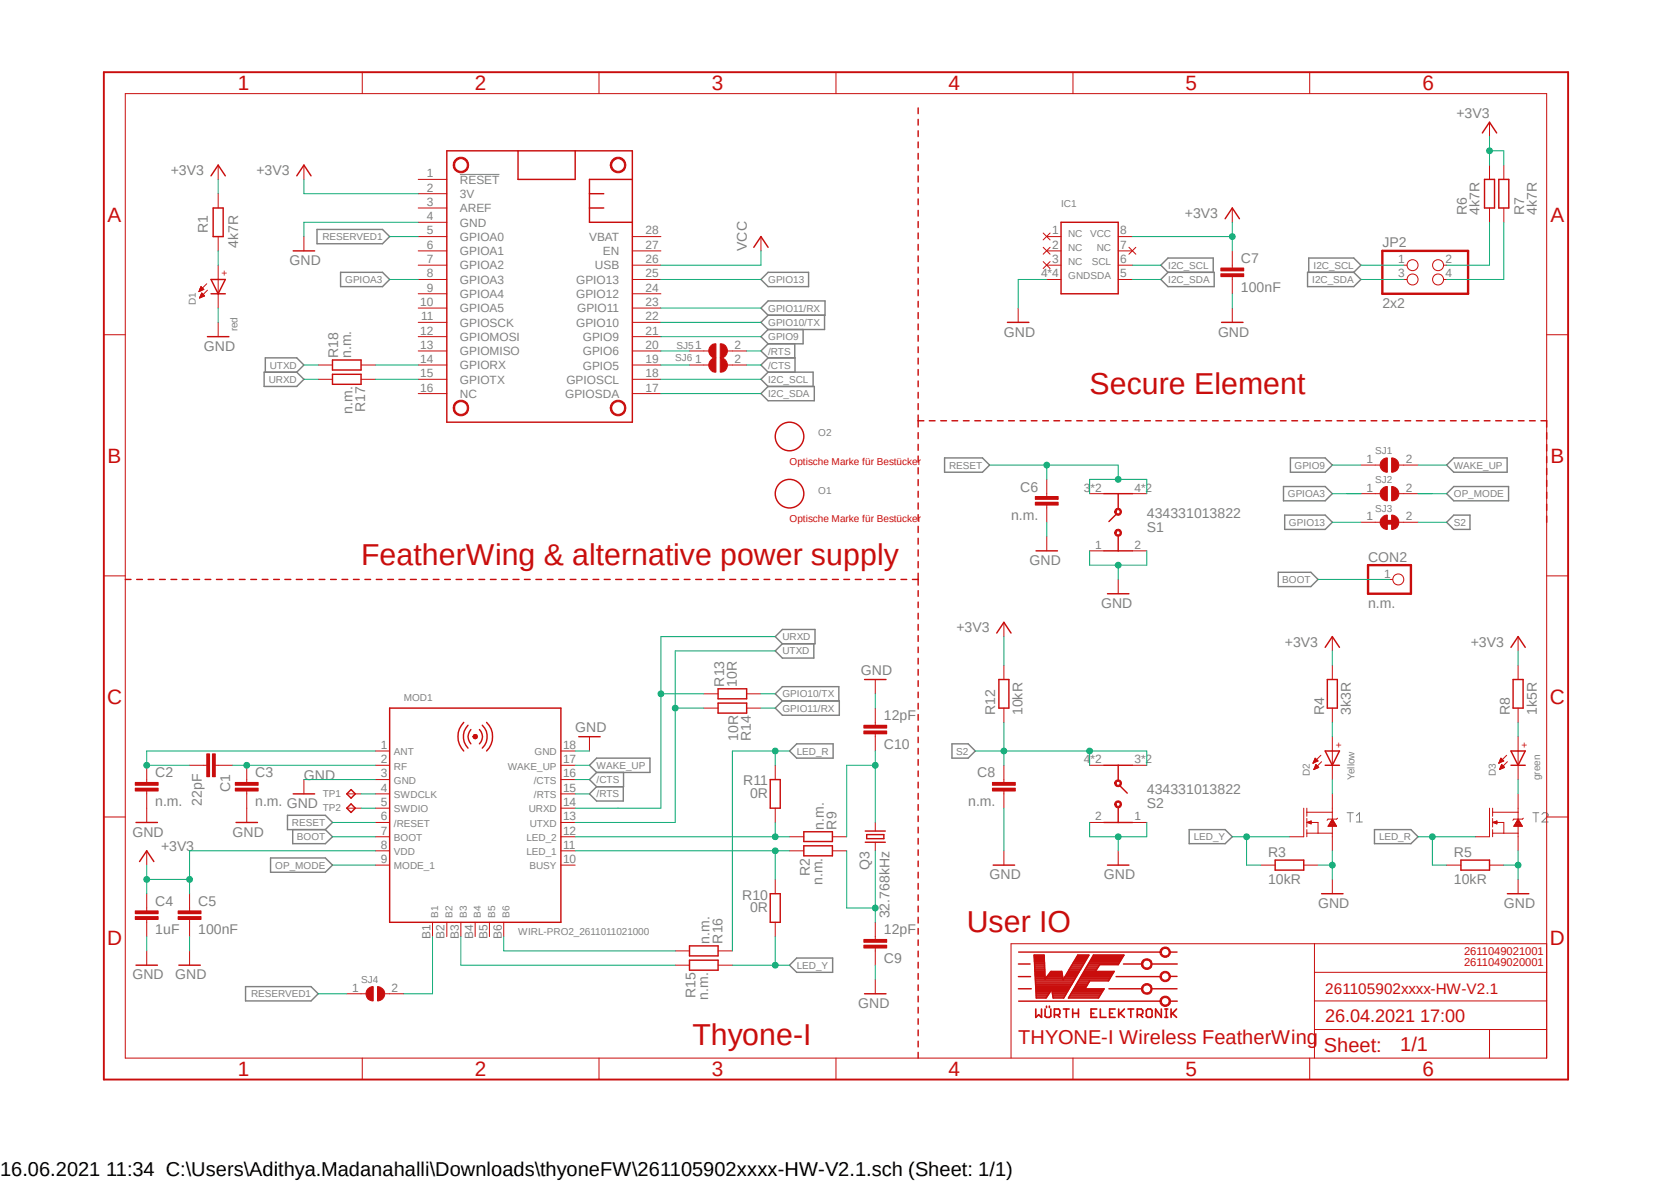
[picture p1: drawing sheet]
<svg xmlns="http://www.w3.org/2000/svg" width="297mm" height="210mm" viewBox="0 0 297 210" stroke-linecap="round" stroke-linejoin="round" font-family="sans-serif">
<defs><g id="words">
<g font-size="5.4" fill="#c90d0c">
<text x="193.7" y="69.9">Secure Element</text>
<text x="64.2" y="100.4">FeatherWing &amp; alternative power supply</text>
<text x="171.8" y="165.7">User IO</text>
<text x="123.1" y="185.7">Thyone-I</text>
</g>
<g font-size="3.7" fill="#c90d0c">
<text x="42.3" y="16">1</text>
<text x="84.4" y="16">2</text>
<text x="126.5" y="16">3</text>
<text x="168.6" y="16">4</text>
<text x="210.7" y="16">5</text>
<text x="252.9" y="16">6</text>
<text x="19.1" y="39.4">A</text>
<text x="275.6" y="39.4">A</text>
<text x="19.1" y="82.2">B</text>
<text x="275.6" y="82.2">B</text>
<text x="19" y="125.1">C</text>
<text x="275.5" y="125.1">C</text>
<text x="19" y="167.9">D</text>
<text x="275.5" y="167.9">D</text>
<text x="42.3" y="191.2">1</text>
<text x="84.4" y="191.2">2</text>
<text x="126.5" y="191.2">3</text>
<text x="168.6" y="191.2">4</text>
<text x="210.7" y="191.2">5</text>
<text x="252.9" y="191.2">6</text>
</g>
<g font-size="3.6" fill="#c90d0c">
<text x="181" y="185.5">THYONE-I Wireless FeatherWing</text>
<text x="235.3" y="186.9">Sheet:</text>
<text x="248.9" y="186.7">1/1</text>
</g>
<text font-size="3.6" x="0" y="208.9">16.06.2021 11:34 C:\Users\Adithya.Madanahalli\Downloads\thyoneFW\261105902xxxx-HW-V2.1.sch (Sheet: 1/1)</text>
<text font-size="3.2" fill="#c90d0c" x="235.5" y="181.7">26.04.2021 17:00</text>
<text font-size="2.7" fill="#c90d0c" x="235.5" y="176.6">261105902xxxx-HW-V2.1</text>
<g font-size="2.5" fill="#808080">
<text x="258.9" y="21">+3V3</text>
<text x="30.4" y="31.1">+3V3</text>
<text x="45.6" y="31.1">+3V3</text>
<text x="37" y="41.4" transform="rotate(-90 37 41.4)">R1</text>
<text x="210.6" y="38.7">+3V3</text>
<text x="260.7" y="38.2" transform="rotate(-90 260.7 38.2)">R6</text>
<text x="263" y="38.2" transform="rotate(-90 263 38.2)">4k7R</text>
<text x="270.9" y="38.2" transform="rotate(-90 270.9 38.2)">R7</text>
<text x="273.1" y="38.2" transform="rotate(-90 273.1 38.2)">4k7R</text>
<text x="42.3" y="44.1" transform="rotate(-90 42.3 44.1)">4k7R</text>
<text x="51.5" y="47.1">GND</text>
<text x="132.7" y="44.6" transform="rotate(-90 132.7 44.6)">VCC</text>
<text x="220.6" y="46.7">C7</text>
<text x="245.7" y="43.9">JP2</text>
<text x="220.6" y="51.8">100nF</text>
<text x="178.4" y="59.8">GND</text>
<text x="216.5" y="59.8">GND</text>
<text x="245.7" y="54.7">2x2</text>
<text x="36.2" y="62.4">GND</text>
<text x="60.1" y="63.6" transform="rotate(-90 60.1 63.6)">R18</text>
<text x="62.4" y="63.6" transform="rotate(-90 62.4 63.6)">n.m.</text>
<text x="62.7" y="73.5" transform="rotate(-90 62.7 73.5)">n.m.</text>
<text x="64.9" y="73.3" transform="rotate(-90 64.9 73.3)">R17</text>
<text x="181.3" y="87.3">C6</text>
<text x="179.7" y="92.4">n.m.</text>
<text x="203.8" y="92">434331013822</text>
<text x="203.8" y="94.6">S1</text>
<text x="183" y="100.4">GND</text>
<text x="243.2" y="99.8">CON2</text>
<text x="170" y="112.4">+3V3</text>
<text x="195.7" y="108">GND</text>
<text x="243.2" y="108">n.m.</text>
<text x="153" y="120">GND</text>
<text x="228.4" y="114.9">+3V3</text>
<text x="261.4" y="114.9">+3V3</text>
<text x="128.7" y="122" transform="rotate(-90 128.7 122)">R13</text>
<text x="130.9" y="122" transform="rotate(-90 130.9 122)">10R</text>
<text x="102.2" y="130.1">GND</text>
<text x="131.2" y="131.7" transform="rotate(-90 131.2 131.7)">10R</text>
<text x="133.5" y="131.7" transform="rotate(-90 133.5 131.7)">R14</text>
<text x="157.1" y="128">12pF</text>
<text x="176.9" y="127.1" transform="rotate(-90 176.9 127.1)">R12</text>
<text x="181.7" y="127.1" transform="rotate(-90 181.7 127.1)">10kR</text>
<text x="235.3" y="127.1" transform="rotate(-90 235.3 127.1)">R4</text>
<text x="240.1" y="127.1" transform="rotate(-90 240.1 127.1)">3k3R</text>
<text x="268.4" y="127.1" transform="rotate(-90 268.4 127.1)">R8</text>
<text x="273.1" y="127.1" transform="rotate(-90 273.1 127.1)">1k5R</text>
<text x="157.1" y="133.1">C10</text>
<text x="27.6" y="143.2">n.m.</text>
<text x="27.6" y="138.1">C2</text>
<text x="35.9" y="143.2" transform="rotate(-90 35.9 143.2)">22pF</text>
<text x="40.9" y="140.7" transform="rotate(-90 40.9 140.7)">C1</text>
<text x="45.4" y="143.2">n.m. GND</text>
<text x="45.4" y="138.1">C3</text>
<text x="54" y="138.5">GND</text>
<text x="132.1" y="139.5">R11</text>
<text x="133.3" y="141.8">0R</text>
<text x="172.1" y="143.2">n.m.</text>
<text x="173.7" y="138.1">C8</text>
<text x="203.8" y="141.1">434331013822</text>
<text x="203.8" y="143.6">S2</text>
<text x="23.5" y="148.7">GND</text>
<text x="41.3" y="148.7">GND</text>
<text x="146.4" y="147.4" transform="rotate(-90 146.4 147.4)">n.m.</text>
<text x="148.7" y="147.4" transform="rotate(-90 148.7 147.4)">R9</text>
<text x="28.6" y="151.2">+3V3</text>
<text x="143.9" y="155.7" transform="rotate(-90 143.9 155.7)">R2</text>
<text x="154.6" y="154.6" transform="rotate(-90 154.6 154.6)">Q3</text>
<text x="225.4" y="152.2">R3</text>
<text x="258.4" y="152.2">R5</text>
<text x="27.6" y="161">C4</text>
<text x="35.2" y="161">C5</text>
<text x="131.9" y="159.9">R10</text>
<text x="146.2" y="157.3" transform="rotate(-90 146.2 157.3)">n.m.</text>
<text x="175.9" y="156.3">GND</text>
<text x="196.2" y="156.3">GND</text>
<text x="225.4" y="157">10kR</text>
<text x="234.3" y="161.3">GND</text>
<text x="258.4" y="157">10kR</text>
<text x="267.3" y="161.3">GND</text>
<text x="27.6" y="166">1uF</text>
<text x="35.2" y="166">100nF</text>
<text x="126.1" y="167.7" transform="rotate(-90 126.1 167.7)">n.m.</text>
<text x="128.4" y="167.7" transform="rotate(-90 128.4 167.7)">R16</text>
<text x="133.3" y="162.1">0R</text>
<text x="157.1" y="166">12pF</text>
<text x="158.1" y="163.2" transform="rotate(-90 158.1 163.2)">32.768kHz</text>
<text x="157.1" y="171.1">C9</text>
<text x="23.5" y="174">GND</text>
<text x="31.2" y="174">GND</text>
<text x="123.6" y="177.4" transform="rotate(-90 123.6 177.4)">R15</text>
<text x="125.9" y="177.6" transform="rotate(-90 125.9 177.6)">n.m.</text>
<text x="152.5" y="179.1">GND</text>
</g>
<g font-size="2.1" fill="#808080">
<text x="75.9" y="31.5">1</text>
<text x="75.9" y="34">2</text>
<text x="81.7" y="32.6">RESET</text>
<text x="81.7" y="35.2">3V</text>
<text x="75.9" y="36.6">3</text>
<text x="75.9" y="39.1">4</text>
<text x="75.9" y="41.7">5</text>
<text x="81.7" y="37.7">AREF</text>
<text x="81.7" y="40.3">GND</text>
<text x="114.7" y="41.7">28</text>
<text x="187" y="41.7">1</text>
<text x="199.1" y="41.7">8</text>
<text x="75.9" y="44.2">6</text>
<text x="75.9" y="46.7">7</text>
<text x="81.7" y="42.8">GPIOA0</text>
<text x="81.7" y="45.3">GPIOA1</text>
<text x="81.7" y="47.9">GPIOA2</text>
<text x="104.7" y="42.8">VBAT</text>
<text x="105.7" y="47.9">USB</text>
<text x="107.1" y="45.3">EN</text>
<text x="114.7" y="44.2">27</text>
<text x="114.7" y="46.7">26</text>
<text x="187" y="44.2">2</text>
<text x="187" y="46.7">3</text>
<text x="199.1" y="46.7">6</text>
<text x="199.1" y="44.2">7</text>
<text x="248.5" y="46.7">1</text>
<text x="256.9" y="46.7">2</text>
<text x="75.9" y="49.3">8</text>
<text x="75.9" y="51.8">9</text>
<text x="81.7" y="50.4">GPIOA3</text>
<text x="81.7" y="53">GPIOA4</text>
<text x="102.4" y="53">GPIO12</text>
<text x="102.4" y="50.4">GPIO13</text>
<text x="114.7" y="51.8">24</text>
<text x="114.7" y="49.3">25</text>
<text x="185" y="49.3">4*4</text>
<text x="199.1" y="49.3">5</text>
<text x="248.5" y="49.3">3</text>
<text x="256.9" y="49.3">4</text>
<text x="74.7" y="54.4">10</text>
<text x="74.7" y="59.4">12</text>
<text x="74.8" y="56.9">11</text>
<text x="81.7" y="55.5">GPIOA5</text>
<text x="81.7" y="58">GPIOSCK</text>
<text x="102.4" y="58">GPIO10</text>
<text x="102.6" y="55.5">GPIO11</text>
<text x="114.7" y="59.4">21</text>
<text x="114.7" y="56.9">22</text>
<text x="114.7" y="54.4">23</text>
<text x="74.7" y="62">13</text>
<text x="74.7" y="64.5">14</text>
<text x="81.7" y="60.6">GPIOMOSI</text>
<text x="81.7" y="63.1">GPIOMISO</text>
<text x="81.7" y="65.6">GPIORX</text>
<text x="103.6" y="65.7">GPIO5</text>
<text x="103.6" y="60.6">GPIO9</text>
<text x="103.6" y="63.1">GPIO6</text>
<text x="114.7" y="64.5">19</text>
<text x="114.7" y="62">20</text>
<text x="123.6" y="62">1</text>
<text x="123.6" y="64.5">1</text>
<text x="130.6" y="62">2</text>
<text x="130.6" y="64.5">2</text>
<text x="74.7" y="67.1">15</text>
<text x="74.7" y="69.6">16</text>
<text x="81.7" y="68.2">GPIOTX</text>
<text x="81.7" y="70.7">NC</text>
<text x="100.5" y="70.7">GPIOSDA</text>
<text x="100.7" y="68.2">GPIOSCL</text>
<text x="114.7" y="69.6">17</text>
<text x="114.7" y="67.1">18</text>
<text x="242.9" y="82.3">1</text>
<text x="249.9" y="82.3">2</text>
<text x="192.7" y="87.4">3*2</text>
<text x="201.6" y="87.4">4*2</text>
<text x="242.9" y="87.4">1</text>
<text x="249.9" y="87.4">2</text>
<text x="242.9" y="92.5">1</text>
<text x="249.9" y="92.5">2</text>
<text x="194.6" y="97.5">1</text>
<text x="201.6" y="97.5">2</text>
<text x="246" y="102.6">1</text>
<text x="67.7" y="135.6">2</text>
<text x="67.7" y="133.1">1</text>
<text x="100.1" y="135.6">17</text>
<text x="100.1" y="133.1">18</text>
<text x="192.7" y="135.6">4*2</text>
<text x="201.6" y="135.6">3*2</text>
<text x="67.7" y="138.1">3</text>
<text x="67.7" y="140.7">4</text>
<text x="67.7" y="143.2">5</text>
<text x="100.1" y="143.2">14</text>
<text x="100.1" y="140.7">15</text>
<text x="100.1" y="138.1">16</text>
<text x="67.7" y="145.8">6</text>
<text x="67.7" y="148.3">7</text>
<text x="100.1" y="148.3">12</text>
<text x="100.1" y="145.8">13</text>
<text x="194.6" y="145.8">2</text>
<text x="201.6" y="145.8">1</text>
<text x="67.7" y="150.8">8</text>
<text x="67.7" y="153.4">9</text>
<text x="100.1" y="150.8">11</text>
<text x="100.1" y="153.4">10</text>
<text x="76.5" y="166.8" transform="rotate(-90 76.5 166.8)">B1</text>
<text x="79" y="166.8" transform="rotate(-90 79 166.8)">B2</text>
<text x="81.6" y="166.8" transform="rotate(-90 81.6 166.8)">B3</text>
<text x="84.1" y="166.8" transform="rotate(-90 84.1 166.8)">B4</text>
<text x="86.7" y="166.8" transform="rotate(-90 86.7 166.8)">B5</text>
<text x="89.2" y="166.8" transform="rotate(-90 89.2 166.8)">B6</text>
<text x="62.6" y="176.2">1</text>
<text x="69.6" y="176.2">2</text>
</g>
<g font-size="2" fill="#c90d0c">
<text x="260.2" y="169.6">2611049021001</text>
<text x="260.2" y="171.7">2611049020001</text>
</g>
<g font-size="1.8" fill="#808080">
<text x="188.6" y="36.7">IC1</text>
<text x="57.3" y="42.7">RESERVED1</text>
<text x="189.9" y="42">NC</text>
<text x="189.9" y="44.6">NC</text>
<text x="189.9" y="47.1">NC</text>
<text x="193.8" y="42">VCC</text>
<text x="194.1" y="47.1">SCL</text>
<text x="194.9" y="44.6">NC</text>
<text x="207.6" y="47.8">I2C_SCL</text>
<text x="233.5" y="47.8">I2C_SCL</text>
<text x="61.3" y="50.3">GPIOA3</text>
<text x="136.5" y="50.3">GPIO13</text>
<text x="189.9" y="49.7">GNDSDA</text>
<text x="207.6" y="50.3">I2C_SDA</text>
<text x="233.3" y="50.3">I2C_SDA</text>
<text x="34.8" y="54.2" transform="rotate(-90 34.8 54.2)">D1</text>
<text x="42.2" y="58.9" transform="rotate(-90 42.2 58.9)">red</text>
<text x="136.5" y="57.9">GPIO10/TX</text>
<text x="136.5" y="55.4">GPIO11/RX</text>
<text x="48" y="65.5">UTXD</text>
<text x="120" y="64.2">SJ6</text>
<text x="120.3" y="61.9">SJ5</text>
<text x="136.5" y="60.5">GPIO9</text>
<text x="136.5" y="65.5">/CTS</text>
<text x="136.5" y="63">/RTS</text>
<text x="47.8" y="68">URXD</text>
<text x="136.5" y="70.6">I2C_SDA</text>
<text x="136.5" y="68">I2C_SCL</text>
<text x="145.4" y="77.6">O2</text>
<text x="168.7" y="83.3">RESET</text>
<text x="230.1" y="83.3">GPIO9</text>
<text x="244.4" y="80.7">SJ1</text>
<text x="258.4" y="83.3">WAKE_UP</text>
<text x="145.4" y="87.7">O1</text>
<text x="228.9" y="88.3">GPIOA3</text>
<text x="244.4" y="85.8">SJ2</text>
<text x="258.4" y="88.3">OP_MODE</text>
<text x="229.1" y="93.4">GPIO13</text>
<text x="244.4" y="90.9">SJ3</text>
<text x="258.4" y="93.4">S2</text>
<text x="227.9" y="103.6">BOOT</text>
<text x="139.1" y="113.7">URXD</text>
<text x="139.1" y="116.3">UTXD</text>
<text x="71.8" y="124.5">MOD1</text>
<text x="139.1" y="123.9">GPIO10/TX</text>
<text x="139.1" y="126.4">GPIO11/RX</text>
<text x="70" y="134.2">ANT</text>
<text x="70" y="136.7">RF</text>
<text x="90.3" y="136.7">WAKE_UP</text>
<text x="95" y="134.2">GND</text>
<text x="106" y="136.6">WAKE_UP</text>
<text x="141.6" y="134.1">LED_R</text>
<text x="169.9" y="134.1">S2</text>
<text x="232.8" y="138" transform="rotate(-90 232.8 138)">D2</text>
<text x="265.9" y="138" transform="rotate(-90 265.9 138)">D3</text>
<text x="57.4" y="141.6">TP1</text>
<text x="70" y="139.3">GND</text>
<text x="70" y="141.8">SWDCLK</text>
<text x="94.9" y="139.3">/CTS</text>
<text x="94.9" y="141.8">/RTS</text>
<text x="106" y="139.1">/CTS</text>
<text x="106" y="141.7">/RTS</text>
<text x="240.8" y="138.6" transform="rotate(-90 240.8 138.6)">Yellow</text>
<text x="273.8" y="138.6" transform="rotate(-90 273.8 138.6)">green</text>
<text x="51.9" y="146.8">RESET</text>
<text x="52.7" y="149.3">BOOT</text>
<text x="57.4" y="144.1">TP2</text>
<text x="70" y="144.4">SWDIO</text>
<text x="70" y="146.9">/RESET</text>
<text x="70" y="149.4">BOOT</text>
<text x="93.6" y="149.4">LED_2</text>
<text x="94" y="144.4">URXD</text>
<text x="94.1" y="146.9">UTXD</text>
<text x="212.2" y="149.3">LED_Y</text>
<text x="245.1" y="149.3">LED_R</text>
<text x="48.9" y="154.3">OP_MODE</text>
<text x="70" y="151.9">VDD</text>
<text x="70" y="154.5">MODE_1</text>
<text x="93.6" y="152">LED_1</text>
<text x="94.1" y="154.5">BUSY</text>
<text x="77.9" y="163.1" transform="rotate(-90 77.9 163.1)">B1</text>
<text x="80.4" y="163.1" transform="rotate(-90 80.4 163.1)">B2</text>
<text x="83" y="163.1" transform="rotate(-90 83 163.1)">B3</text>
<text x="85.5" y="163.1" transform="rotate(-90 85.5 163.1)">B4</text>
<text x="88" y="163.1" transform="rotate(-90 88 163.1)">B5</text>
<text x="90.6" y="163.1" transform="rotate(-90 90.6 163.1)">B6</text>
<text x="92.1" y="166.2">WIRL-PRO2_2611011021000</text>
<text x="141.6" y="172.1">LED_Y</text>
<text x="44.6" y="177.2">RESERVED1</text>
<text x="64.2" y="174.7">SJ4</text>
</g>
<g font-size="1.8" fill="#c90d0c">
<text x="40.5" y="49.1" transform="rotate(-90 40.5 49.1)">+</text>
<text x="140.3" y="82.6">Optische Marke für Bestücker</text>
<text x="140.3" y="92.8">Optische Marke für Bestücker</text>
<text x="238.6" y="132.9" transform="rotate(-90 238.6 132.9)">+</text>
<text x="271.6" y="132.9" transform="rotate(-90 271.6 132.9)">+</text>
</g>
</g></defs>
<path d="M17.9 12.5l261.2 179.9M279.1 12.5l-261.2 179.9" fill="none" stroke="#fff" stroke-width=".18"/>
<path d="M81.7 31h7.1M239.4 144.4h1.1M240 144.4v1.6M241.1 144.9l.5-.5v1.6M241.1 146h1M272.5 144.4h1M273 144.4v1.6M274.1 144.7l.3-.3h.5l.3 .3v.2l-1.1 1.1h1.1" fill="none" stroke="#808080" stroke-width=".18"/>
<g fill="none" stroke="#808080" stroke-width=".25">
<path d="M56.3 40.8h11.7l1.3 1.2-1.3 1.3h-11.7zM60.5 48.4h7.5l1.3 1.3-1.3 1.2h-7.5zM135.3 49.7l1.2-1.3h7.2v2.5h-7.2zM136.5 58.5l-1.2 1.3 1.2 1.3M136.5 56l-1.2 1.3 1.2 1.2M136.5 53.5h10.1v2.5h-10.1l-1.2-1.3zM142.7 58.5v2.6h-6.2M146.6 56v2.5h-10.1M206.3 49.7l1.3-1.3h8.2v2.5h-8.2zM207.6 48.4l-1.3-1.3 1.3-1.3h8v2.6M232.4 48.4h8.2l1.3 1.3-1.3 1.2h-8.2zM232.6 48.4v-2.6h8l1.3 1.3-1.3 1.3"/>
<path d="M46.9 66.1h5.8l1.3 1.3-1.3 1.3h-5.8zM47.2 66.1v-2.5h5.5l1.3 1.3-1.3 1.2M136.5 68.7h8.2v2.5h-8.2l-1.2-1.3zM136.5 66.1l-1.2 1.3 1.2 1.3M136.5 66.1h8v2.6M136.5 63.6h4.8v2.5M136.5 63.6l-1.2 1.3 1.2 1.2M136.5 61.1l-1.2 1.3 1.2 1.2M141.3 61.1v2.5M167.9 81.4h6.7l1.3 1.2-1.3 1.3h-6.7zM228.1 86.4h7.4l1.3 1.3-1.3 1.3h-7.4zM228.3 91.5h7.2l1.3 1.3-1.3 1.3h-7.2z"/>
<path d="M229.4 81.4h6.1l1.3 1.2-1.3 1.3h-6.1zM257.1 87.7l1.3-1.3h9.7v2.6h-9.7zM258.4 81.4h9.5v2.5h-9.5l-1.3-1.3zM258.4 91.5h2.9v2.6h-2.9l-1.3-1.3zM137.8 113.1l1.3-1.3h5.8v2.6h-5.8zM139.1 114.4l-1.3 1.3 1.3 1.2h5.6v-2.5M227.2 101.7h5.8l1.3 1.3-1.3 1.2h-5.8zM104.8 136l1.2-1.3h9.5v2.5h-9.5zM106 137.2l-1.2 1.3 1.2 1.3M106 139.8l-1.2 1.3 1.2 1.2h4.8v-2.5M110.8 137.2v2.6h-4.8M139.1 124.5l-1.3-1.2 1.3-1.3h10v2.5"/>
<path d="M139.1 124.5h10.1v2.6h-10.1l-1.3-1.3zM141.6 132.2h6.5v2.5h-6.5l-1.3-1.3zM169.2 132.2h2.9l1.3 1.2-1.3 1.3h-2.9zM48.1 152.4h9.7l1.3 1.3-1.3 1.3h-9.7zM51.1 144.9h6.7l1.3 1.2-1.3 1.3h-6.7zM52 147.4v2.5h5.8l1.3-1.2-1.3-1.3M211.4 147.4h6.4l1.2 1.3-1.2 1.2h-6.4zM244.3 147.4h6.5l1.3 1.3-1.3 1.2h-6.5zM43.6 175.3h11.7l1.3 1.3-1.3 1.2h-11.7zM141.6 170.2h6.4v2.6h-6.4l-1.3-1.3z"/>
</g>
<g fill="none" stroke="#c90d0c" stroke-width=".25">
<path d="M163.2 19.2v1M163.2 21.2v1M163.2 23.2v1.1M163.2 25.2v1M163.2 27.3v1M163.2 29.3v1M163.2 31.3v1M163.2 33.3v1M163.2 35.3v1.1M163.2 37.4v1M163.2 39.4v1M163.2 41.4v1"/>
<path d="M163.2 43.4v1M163.2 45.5v1M163.2 47.5v1M163.2 49.5v1M163.2 51.5v1M163.2 53.6v1M163.2 55.5v1.1M163.2 57.6v1M163.2 59.6v1M163.2 61.6v1.1M163.2 63.6v1.1M163.2 65.7v1"/>
<path d="M163.2 67.7v1M163.2 69.7v1M163.2 71.7v1.1M163.2 73.7v2.2M163.2 76.9v1M163.2 79v1M163.2 74.8h1M165.2 74.8h1M167.2 74.8h1M169.2 74.8h1M171.2 74.8h1.1M173.3 74.8h1"/>
<path d="M175.3 74.8h1M177.3 74.8h1M179.3 74.8h1M181.3 74.8h1M183.3 74.8h1M185.3 74.8h1.1M187.3 74.8h1M189.4 74.8h1M191.4 74.8h1M193.4 74.8h1M195.4 74.8h1M197.4 74.8h1"/>
<path d="M199.4 74.8h1M201.4 74.8h1M203.5 74.8h1M205.4 74.8h1.1M207.5 74.8h1M209.5 74.8h1M211.5 74.8h1M213.5 74.8h1M215.5 74.8h1M217.6 74.8h1M219.5 74.8h1.1M221.6 74.8h1"/>
<path d="M223.6 74.8h1M225.6 74.8h1M227.6 74.8h1M229.6 74.8h1M231.6 74.8h1M233.6 74.8h1.1M235.7 74.8h1M237.7 74.8h1M239.7 74.8h1M241.7 74.8h1M243.7 74.8h1M245.7 74.8h1"/>
<path d="M247.7 74.8h1.1M249.7 74.8h1M251.8 74.8h1M253.8 74.8h1M255.8 74.8h1M257.8 74.8h1M259.8 74.8h1M261.8 74.8h1M263.8 74.8h1M265.9 74.8h1M267.8 74.8h1.1M269.9 74.8h1"/>
<path d="M271.9 74.8h1M273.9 74.8h1v1.1M274.9 76.9v1.1M274.9 79v1.1M163.2 81v1.1M163.2 83.1v1.1M163.2 85.2v1.1M163.2 87.3v1M163.2 89.4v1.1M163.2 91.4v1.1M163.2 93.5v1.1M163.2 95.6v1.1"/>
<path d="M163.2 97.7v1.1M163.2 99.8v1.1M274.9 81.1v1.1M274.9 83.2v1.1M274.9 85.3v1.1M274.9 87.5v1.1M274.9 89.6v1.1M274.9 91.7v1.1M22.3 103h1M24.3 103h1M26.3 103h1M28.4 103h1"/>
<path d="M30.4 103h1M32.4 103h1M34.4 103h1.1M36.4 103h1.1M38.5 103h1M40.5 103h1M42.5 103h1.1M44.6 103h1M46.6 103h1M48.6 103h1.1M50.6 103h1.1M52.7 103h1"/>
<path d="M54.7 103h1.1M56.7 103h1M58.8 103h1M60.8 103h1M62.8 103h1M64.9 103h1M66.9 103h1M68.9 103h1M70.9 103h1.1M72.9 103h1.1M75 103h1M77 103h1"/>
<path d="M79 103h1.1M81.1 103h1M83.1 103h1M85.1 103h1M87.2 103h1M89.2 103h1M91.2 103h1M93.2 103h1M95.2 103h1.1M97.3 103h1M99.3 103h1M101.3 103h1.1"/>
<path d="M103.4 103h1M105.4 103h1M107.4 103h1.1M109.4 103h1.1M111.5 103h1M113.5 103h1M115.5 103h1M117.6 103h1M119.6 103h1M121.6 103h1M123.7 103h1M125.6 103h1.1"/>
<path d="M127.7 103h1M129.7 103h1.1M131.7 103h1.1M133.8 103h1M135.8 103h1M137.8 103h1.1M139.9 103h1M141.9 103h1M143.9 103h1M145.9 103h1.1M148 103h1M150 103h1"/>
<path d="M152 103h1M154.1 103h1M156.1 103h1M158.1 103h1M160.1 103h1.1M162.2 103h1M163.2 101.9v2.1M163.2 104.9v1.1M163.2 107v.9M163.2 109v1M163.2 111v1M163.2 112.9v1.1"/>
<path d="M163.2 115v1M163.2 117v1M163.2 119v1M163.2 120.9v1.1M163.2 123v1M163.2 125v1M163.2 127v1M163.2 129v1M163.2 131v1M163.2 133v1M163.2 135v1M163.2 137v1"/>
<path d="M163.2 139v1M163.2 141v1M163.2 143v1M163.2 145v1M163.2 147v1M163.2 149v1M163.2 151v1M163.2 153v1M163.2 155v1M163.2 157v1M163.2 159v1M163.2 161v1"/>
<path d="M163.2 163v1M163.2 165v1M163.2 167v1M163.2 169v1M163.2 171v1M163.2 173v1M163.2 175v1M163.2 177v1M163.2 179v1M181 171.3h2.1M181 173.5h2.2M181 175.7h2.3"/>
<path d="M181.1 169.2h25.2M181.1 177.9h25.2M197.1 175.7h5.9M198.4 173.5h7.9M199.7 171.3h3.3M204.7 171.3h4.6M204.7 175.7h4.5M207.9 169.2h1.3M207.9 173.5h1.3M207.9 177.9h1.4M163.2 181v1M163.2 183v1"/>
<path d="M163.2 185v1M163.2 187v1"/>
</g>
<g fill="none" stroke="#c90d0c" stroke-width=".18">
<path d="M22.3 16.6h252.6v171.4h-252.6zM64.4 12.8v3.8M106.5 12.8v3.8M148.6 12.8v3.8M190.7 12.8v3.8M232.8 12.8v3.8M18.5 59.5h3.8M274.9 59.5h3.8M18.5 102.3h3.8M274.9 102.3h3.8M18.5 145.2h3.8M274.9 145.2h3.8"/>
<path d="M233.6 167.7v20.3M233.6 177.8h41.3M233.6 172.8h41.3M274.9 167.7h-95.2v20.3M64.4 188v3.8M106.5 188v3.8M148.6 188v3.8M190.7 188v3.8M232.8 188v3.8M233.6 182.9h41.3M264.8 182.9v5.1"/>
</g>
<path d="M18.5 12.8h260.2v179h-260.2z" fill="none" stroke="#c90d0c" stroke-width=".34"/>
<path d="M206.5 177.2a.95 .95 0 0 1 1.5 .3 .95 .95 0 0 1-.7 1.4 .95 .95 0 0 1-1.1-1h.2a.68 .68 0 0 1 .9-.7 .68 .68 0 0 1 .3 1.1 .68 .68 0 0 1-1.1-.1l-.1-.3h-.2v-.4z" fill-rule="evenodd" fill="#c90d0c"/>
<path d="M206.5 177.2a.95 .95 0 0 1 1.5 .3 .95 .95 0 0 1-.7 1.4 .95 .95 0 0 1-1.1-1h.2a.68 .68 0 0 1 .9-.7 .68 .68 0 0 1 .3 1.1 .68 .68 0 0 1-1.1-.1l-.1-.3h-.2v-.4z" fill="none" stroke="#c90d0c" stroke-width=".18"/>
<path d="M203.2 175a.96 .96 0 0 1 1.5 .3 .96 .96 0 0 1-.7 1.4 .96 .96 0 0 1-1.1-1h.2a.73 .73 0 0 1 1-.7 .73 .73 0 0 1 .3 1.1 .73 .73 0 0 1-1.2-.1l-.1-.3h-.2z" fill-rule="evenodd" fill="#c90d0c"/>
<path d="M203.2 175a.96 .96 0 0 1 1.5 .3 .96 .96 0 0 1-.7 1.4 .96 .96 0 0 1-1.1-1h.2a.73 .73 0 0 1 1-.7 .73 .73 0 0 1 .3 1.1 .73 .73 0 0 1-1.2-.1l-.1-.3h-.2z" fill="none" stroke="#c90d0c" stroke-width=".18"/>
<path d="M206.5 172.8a.93 .93 0 0 1 1.4 .3 .93 .93 0 0 1-.6 1.3 .93 .93 0 0 1-1.1-.9h.2a.68 .68 0 0 1 .9-.7 .68 .68 0 0 1 .3 1.1 .68 .68 0 0 1-1.1-.1l-.1-.3h-.2v-.4z" fill-rule="evenodd" fill="#c90d0c"/>
<path d="M206.5 172.8a.93 .93 0 0 1 1.4 .3 .93 .93 0 0 1-.6 1.3 .93 .93 0 0 1-1.1-.9h.2a.68 .68 0 0 1 .9-.7 .68 .68 0 0 1 .3 1.1 .68 .68 0 0 1-1.1-.1l-.1-.3h-.2v-.4z" fill="none" stroke="#c90d0c" stroke-width=".18"/>
<path d="M203.2 170.6a.96 .96 0 0 1 1.5 .3 .96 .96 0 0 1-.7 1.3 .96 .96 0 0 1-1.1-.9h.2a.72 .72 0 0 1 1-.8 .72 .72 0 0 1 .3 1.2 .72 .72 0 0 1-1.2-.1l-.1-.3h-.2z" fill-rule="evenodd" fill="#c90d0c"/>
<path d="M203.2 170.6a.96 .96 0 0 1 1.5 .3 .96 .96 0 0 1-.7 1.3 .96 .96 0 0 1-1.1-.9h.2a.72 .72 0 0 1 1-.8 .72 .72 0 0 1 .3 1.2 .72 .72 0 0 1-1.2-.1l-.1-.3h-.2z" fill="none" stroke="#c90d0c" stroke-width=".18"/>
<path d="M206.5 168.4a.93 .93 0 0 1 1.4 .4 .93 .93 0 0 1-.6 1.3 .93 .93 0 0 1-1.1-.9h.2a.68 .68 0 0 1 .9-.7 .68 .68 0 0 1 .3 1.1 .68 .68 0 0 1-1.1-.1l-.1-.3h-.2v-.4z" fill-rule="evenodd" fill="#c90d0c"/>
<g fill="none" stroke="#c90d0c" stroke-width=".18">
<path d="M74.3 31.9h5.1M74.3 34.4h5.1M74.3 37h5.1M74.3 39.5h5.1M74.3 42h5.1M74.3 44.6h5.1M74.3 47.1h5.1M74.3 49.7h5.1M74.3 52.2h5.1M74.3 54.7h5.1M74.3 57.3h5.1M74.3 59.8h5.1"/>
<path d="M74.3 62.4h5.1M74.3 64.9h5.1M74.3 67.4h5.1M74.3 69.9h5.1M112.4 67.4h5.1M112.4 69.9h5.1M206.5 168.4a.93 .93 0 0 1 1.4 .4 .93 .93 0 0 1-.6 1.3 .93 .93 0 0 1-1.1-.9h.2a.68 .68 0 0 1 .9-.7 .68 .68 0 0 1 .3 1.1 .68 .68 0 0 1-1.1-.1l-.1-.3h-.2v-.4z"/>
</g>
<g fill="none" stroke="#c90d0c" stroke-width=".25">
<path d="M112.4 26.8h-33v48.2h33v-35.5M183.8 169.7h1.8l.2 4.2 1-1.3h1.9l.3 1.5 2.6-4.4h1.9l-4.4 7.6h-1.9l-.3-1.5-1 1.5h-1.7zM183.8 170.1h1.8M183.8 169.9h1.8M183.9 170.9h1.7M183.9 170.7h1.7M183.9 170.5h1.7M183.9 170.3h1.7M183.9 171.6h1.8M183.9 171.4h1.8M183.9 171.2h1.8M183.9 171.1h1.8"/>
<path d="M183.9 172.6h1.8M183.9 172.4h1.8M183.9 172.2h1.8M183.9 172h1.8M183.9 171.8h1.8M184 173.4h1.8M184 173.1h1.7M184 173h1.7M184 172.8h1.7M184 174.1h7M184 173.9h4.9M184 173.7h1.8"/>
<path d="M184 173.5h1.8M184.1 174.9h6.4M184.1 174.7h6.5M184.1 174.5h6.7M184.1 174.3h6.7M184.1 175.6h6M184.1 175.4h6.1M184.1 175.3h6.2M184.1 175h6.3M184.1 176.4h2.5M184.1 176.2h2.6M184.1 176h2.7"/>
<path d="M184.1 175.8h5.8M184.2 177.2h1.9M184.2 177h2M184.2 176.8h2.1M184.2 176.6h2.2M185.9 173.7h3M186.1 173.5h2.8M186.2 173.4h2.6M186.4 173.1h2.4M186.5 173h2.3M186.6 172.8h2.2M187 176h2.9"/>
<path d="M187 176.4h2.6M187 176.2h2.7M187.1 176.6h2.4M187.1 177h2.2M187.1 176.8h2.3M187.2 177.2h2M189.1 173.9h2M189.1 173.7h2.1M189.3 173.5h2M189.4 173.4h2M189.5 173.1h2M189.6 173h2"/>
<path d="M189.7 172.8h2.1M189.9 172.6h2M189.9 172.4h2.1M190 177.2h5.3M190.1 172.2h2M190.1 177h5.4M190.2 172h2M190.2 176.8h5.4M190.3 176.6h5.4M190.3 171.8h2M190.4 171.6h2M190.5 176.4h5.3"/>
<path d="M190.5 171.4h2M190.6 176.2h5.3M190.7 176h5.3M190.7 171.2h2M190.8 171.1h2M190.8 175.8h5.4M190.9 170.9h2M190.9 175.6h2M191 175.4h2M191 170.7h2M191.1 175.3h2M191.1 170.5h2"/>
<path d="M191.2 175h2.1M191.2 170.3h2M191.3 174.9h2M191.3 170.1h2M191.5 174.7h2M191.5 169.9h2M191.6 174.5h2M191.8 174.1h5.3M191.9 173.9h5.4M192 173.7h5.4M192.2 173.5h5.3M192.2 173.4h5.4"/>
<path d="M192.4 173.1h5.3M192.5 173h5.3M192.6 172.8h5.4M192.7 172.6h5.3l-1 1.7h-5.3M192.8 172.4h2M192.9 172.2h2M193 172h2.1M193.1 171.8h2.1M193.3 171.6h2M193.4 171.4h2.1M193.5 171.2h5.3M193.6 171.1h5.4"/>
<path d="M193.7 170.9h5.4M193.8 170.7h5.4M193.9 170.5h5.4M194 170.3h5.4M194.1 170.1h5.4M194.3 169.9h5.3M194.7 172.6l.8-1.2h3.3l1-1.7h-5.4l-4.5 7.6h5.3l1.1-1.6h-3.4l.8-1.4"/>
</g>
<g fill="none" stroke="#c90d0c" stroke-width=".3">
<path d="M184.1 179.3v1.5l.5-.5 .5 .5v-1.5M185.8 179.3v1.3l.2 .2h.5l.3-.2v-1.3M186 178.8v.2M186.5 178.8v.2M189 179.3h1M189.5 179.3v1.5M190.7 179.3v1.5M191.7 179.3v1.5M194.9 179.3h-1v1.5h1M195.6 179.3v1.5h1M198.2 179.3h-1v1.5h1M198.8 179.3v1.5"/>
<path d="M199.9 179.3l-1.1 1M200.5 179.3h1M201 179.3v1.5M204 179.3h.5l.3 .2v1.1l-.3 .2h-.5l-.2-.2v-1.1zM206.4 179.3v1.5l-1-1.5v1.5M207.1 179.3h.5M207.3 179.3v1.5M208.2 179.3v1.5M209.1 179.3l-.9 1M187.4 180.3h.8l.2-.3v-.5l-.2-.2h-.8v1.5M187.9 180.3l.5 .5M190.7 180h1"/>
<path d="M193.9 180h.5M197.2 180h.5M199.1 180l.8 .8M202.1 180.3h.8l.2-.3v-.5l-.2-.2h-.8v1.5M202.6 180.3l.5 .5M207.1 180.8h.5M208.4 180l.7 .8"/>
</g>
<path d="M108.8 71.6a1.4 1.4 0 0 1 2.2 .1 1.4 1.4 0 0 1-.8 2.1 1.4 1.4 0 0 1-1.7-1.3h.2a1.15 1.15 0 0 1 1.6-1.1 1.15 1.15 0 0 1 .4 1.9 1.15 1.15 0 0 1-1.9-.4l-.1-.4h-.2z" fill-rule="evenodd" fill="#c90d0c"/>
<path d="M108.8 71.6a1.4 1.4 0 0 1 2.2 .1 1.4 1.4 0 0 1-.8 2.1 1.4 1.4 0 0 1-1.7-1.3h.2a1.15 1.15 0 0 1 1.6-1.1 1.15 1.15 0 0 1 .4 1.9 1.15 1.15 0 0 1-1.9-.4l-.1-.4h-.2z" fill="none" stroke="#c90d0c" stroke-width=".18"/>
<path d="M80.9 71.6a1.39 1.39 0 0 1 2.2 0 1.39 1.39 0 0 1-.7 2.2 1.39 1.39 0 0 1-1.8-1.3h.2a1.14 1.14 0 0 1 1.5-1.1 1.14 1.14 0 0 1 .6 1.8 1.14 1.14 0 0 1-1.8 0l-.2-.3-.1-.4h-.2v-.5z" fill-rule="evenodd" fill="#c90d0c"/>
<path d="M112.4 59.8h5.1M112.4 57.3h5.1M112.4 54.7h5.1M112.4 52.2h5.1M112.4 49.7h5.1M112.4 44.6h5.1M112.4 47.1h5.1M112.4 42h5.1M80.9 71.6a1.39 1.39 0 0 1 2.2 0 1.39 1.39 0 0 1-.7 2.2 1.39 1.39 0 0 1-1.8-1.3h.2a1.14 1.14 0 0 1 1.5-1.1 1.14 1.14 0 0 1 .6 1.8 1.14 1.14 0 0 1-1.8 0l-.2-.3-.1-.4h-.2v-.5zM112.4 64.9h5.1M112.4 62.4h5.1" fill="none" stroke="#c90d0c" stroke-width=".18"/>
<path d="M92.1 26.8v5.1h10.1v-5.1M104.8 34.4h2.5M104.8 37h2.5M112.4 26.8v12.7h-7.6v-7.6h7.6" fill="none" stroke="#c90d0c" stroke-width=".25"/>
<path d="M80.9 28.4a1.38 1.38 0 0 1 2.2 .1 1.38 1.38 0 0 1-.7 2.1 1.38 1.38 0 0 1-1.8-1.3h.2a1.13 1.13 0 0 1 1.5-1 1.13 1.13 0 0 1 .6 1.7 1.13 1.13 0 0 1-1.8 .1l-.3-.8h-.2v-.4z" fill-rule="evenodd" fill="#c90d0c"/>
<path d="M80.9 28.4a1.38 1.38 0 0 1 2.2 .1 1.38 1.38 0 0 1-.7 2.1 1.38 1.38 0 0 1-1.8-1.3h.2a1.13 1.13 0 0 1 1.5-1 1.13 1.13 0 0 1 .6 1.7 1.13 1.13 0 0 1-1.8 .1l-.3-.8h-.2v-.4z" fill="none" stroke="#c90d0c" stroke-width=".18"/>
<path d="M108.8 28.4a1.39 1.39 0 0 1 2.2 .2 1.39 1.39 0 0 1-.8 2.1 1.39 1.39 0 0 1-1.7-1.4h.2a1.15 1.15 0 0 1 1.6-1.1 1.15 1.15 0 0 1 .4 1.9 1.15 1.15 0 0 1-1.9-.4l-.1-.4h-.2z" fill-rule="evenodd" fill="#c90d0c"/>
<g fill="none" stroke="#c90d0c" stroke-width=".18">
<path d="M38.8 29.3v2.6M38.8 34.4v2.6M54 29.3v2.6M108.8 28.4a1.39 1.39 0 0 1 2.2 .2 1.39 1.39 0 0 1-.8 2.1 1.39 1.39 0 0 1-1.7-1.4h.2a1.15 1.15 0 0 1 1.6-1.1 1.15 1.15 0 0 1 .4 1.9 1.15 1.15 0 0 1-1.9-.4l-.1-.4h-.2zM35.4 51.7h.2M35.4 51.6h.3M35.5 51.5h.4M35.5 51.4h.7M35.5 52.9h.1M35.5 52.8h.4M35.6 51.3h.5M35.6 52.7h.5"/>
<path d="M35.6 51.2h.4M35.6 52.6h.7M35.6 51.1h.3M35.6 52.5h.7M35.7 51h.1M35.7 52.4h.5M35.7 50.9l.5 .5-.9 .4zM35.7 52.3h.5M35.8 52.2h.2M35.8 52.2h.1M35.9 52.1l.5 .5-.9 .4zM36.7 50.4l-1.4 1.4"/>
<path d="M36.9 51.6l-1.4 1.4M38.8 42v2.6M38.8 47.1v7.6M38.8 57.3v2.5M54 42v2.6M185.4 41.4l1.2 1.2M185.4 43.9l1.2 1.3M185.4 46.5l1.2 1.2M186.1 42h2.5M186.1 44.6h2.5M186.1 47.1h2.5M186.1 49.7h2.5"/>
<path d="M186.6 41.4l-1.2 1.2M186.6 43.9l-1.2 1.3M186.6 46.5l-1.2 1.2M198.8 42h2.5M198.8 44.6h2.5M198.8 47.1h2.5M198.8 49.7h2.5M200.7 43.9l1.2 1.3M201.9 43.9l-1.2 1.3M33.7 161.3v.5M33.7 163.4v.5"/>
</g>
<path d="M37.5 31.2l1.3-1.9 1.2 1.9M37.9 37h1.8v5h-1.8zM52.7 31.2l1.3-1.9 1.3 1.9M188.6 39.5h10.2v12.7h-10.2zM36.9 59.8h3.8M37.5 49.7h2.5l-1.2 2.5zM37.5 52.2h2.5M52.1 44.6h3.8" fill="none" stroke="#c90d0c" stroke-width=".25"/>
<path d="M31.7 162.9h4v.5h-4z" fill-rule="evenodd" fill="#c90d0c"/>
<path d="M31.7 162.9h4v.5h-4z" fill="none" stroke="#c90d0c" stroke-width=".18"/>
<path d="M31.7 161.8h4v.5h-4z" fill-rule="evenodd" fill="#c90d0c"/>
<path d="M33.7 158.8v2.5M26.1 161.3v.5M26.1 163.4v.5M31.7 161.8h4v.5h-4zM33.7 163.9v2.5" fill="none" stroke="#c90d0c" stroke-width=".18"/>
<path d="M24 162.9h4.1v.5h-4.1z" fill-rule="evenodd" fill="#c90d0c"/>
<path d="M24 162.9h4.1v.5h-4.1z" fill="none" stroke="#c90d0c" stroke-width=".18"/>
<path d="M24 161.8h4.1v.5h-4.1z" fill-rule="evenodd" fill="#c90d0c"/>
<path d="M36.2 136h.5M38.3 136h.5M26.1 151.2v2.5M26.1 158.8v2.5M24 161.8h4.1v.5h-4.1zM26.1 163.9v2.5M26.1 169v2.5M33.7 169v2.5" fill="none" stroke="#c90d0c" stroke-width=".18"/>
<path d="M24.8 153.1l1.3-1.9 1.2 1.9M24.2 171.5h3.8M31.8 171.5h3.8" fill="none" stroke="#c90d0c" stroke-width=".25"/>
<path d="M36.7 133.9h.6v4.1h-.6z" fill-rule="evenodd" fill="#c90d0c"/>
<path d="M36.7 133.9h.6v4.1h-.6z" fill="none" stroke="#c90d0c" stroke-width=".18"/>
<path d="M37.8 133.9h.5v4.1h-.5z" fill-rule="evenodd" fill="#c90d0c"/>
<path d="M33.7 136h2.5M37.8 133.9h.5v4.1h-.5zM38.8 136h2.5M43.9 138.5v.5M43.9 140.5v.6" fill="none" stroke="#c90d0c" stroke-width=".18"/>
<path d="M41.8 140h4.1v.5h-4.1z" fill-rule="evenodd" fill="#c90d0c"/>
<path d="M41.8 140h4.1v.5h-4.1z" fill="none" stroke="#c90d0c" stroke-width=".18"/>
<path d="M41.8 139h4.1v.5h-4.1z" fill-rule="evenodd" fill="#c90d0c"/>
<path d="M26.1 138.5v.5M41.8 139h4.1v.5h-4.1zM43.9 136v2.5M26.1 140.5v.6M43.9 141.1v5" fill="none" stroke="#c90d0c" stroke-width=".18"/>
<path d="M42 146.1h3.8" fill="none" stroke="#c90d0c" stroke-width=".25"/>
<path d="M24 140h4.1v.5h-4.1z" fill-rule="evenodd" fill="#c90d0c"/>
<path d="M24 140h4.1v.5h-4.1z" fill="none" stroke="#c90d0c" stroke-width=".18"/>
<path d="M24 139h4.1v.5h-4.1z" fill-rule="evenodd" fill="#c90d0c"/>
<path d="M219 47.1v.5M219 49.1v.6M24 139h4.1v.5h-4.1zM26.1 136v2.5M26.1 141.1v5" fill="none" stroke="#c90d0c" stroke-width=".18"/>
<path d="M24.2 146.1h3.8" fill="none" stroke="#c90d0c" stroke-width=".25"/>
<path d="M217 48.6h4.1v.5h-4.1z" fill-rule="evenodd" fill="#c90d0c"/>
<path d="M217 48.6h4.1v.5h-4.1z" fill="none" stroke="#c90d0c" stroke-width=".18"/>
<path d="M217 47.6h4.1v.5h-4.1z" fill-rule="evenodd" fill="#c90d0c"/>
<g fill="none" stroke="#c90d0c" stroke-width=".18">
<path d="M219 37v2.5M264.8 21.7v2.6M264.8 29.3v2.6M264.8 37v2.5M267.3 29.3v2.6M267.3 37v2.5M181 54.7v2.6M217 47.6h4.1v.5h-4.1zM219 44.6v2.5M219 49.7v2.5M219 54.7v2.6M186.1 87.7v.5"/>
<path d="M186.1 89.7v.6M198.8 103v2.5"/>
</g>
<path d="M217.8 38.9l1.2-1.9 1.3 1.9M263.5 23.6l1.3-1.9 1.2 1.9M263.9 31.9h1.7v5.1h-1.7zM266.4 31.9h1.8v5.1h-1.8zM179.1 57.3h3.8M217.1 57.3h3.8M196.8 105.5h3.9" fill="none" stroke="#c90d0c" stroke-width=".25"/>
<path d="M184 89.2h4.1v.5h-4.1z" fill-rule="evenodd" fill="#c90d0c"/>
<path d="M184 89.2h4.1v.5h-4.1z" fill="none" stroke="#c90d0c" stroke-width=".18"/>
<path d="M184 88.2h4.1v.5h-4.1z" fill-rule="evenodd" fill="#c90d0c"/>
<g fill="none" stroke="#c90d0c" stroke-width=".18">
<path d="M184 88.2h4.1v.5h-4.1zM186.1 85.2v2.5M186.1 90.3v2.5M186.1 95.3v2.6M236.8 113.1v2.6M236.8 118.2v2.5M269.8 113.1v2.6M269.8 118.2v2.5M178.4 138.5v.5M233.4 135.6h.1M233.4 135.5h.2M233.5 135.4h.3"/>
<path d="M233.5 135.3h.5M233.6 135.2h.6M233.6 136.7h.1M233.6 135.1h.6M233.6 136.6h.3M233.6 135h.5M233.6 136.5h.5M233.7 135h.4M233.7 134.9h.2M233.7 136.4h.6M233.7 134.8h.1M233.7 136.3h.7"/>
<path d="M233.8 134.7l.5 .5-.9 .4zM233.8 136.2h.5M233.8 136.1h.4M233.8 136h.3M233.8 135.9h.2M233.9 135.8l-.4 .9M233.9 135.8l.5 .6-.9 .3M233.9 135.8h.1M234.8 134.2l-1.4 1.4M234.9 135.3l-1.4 1.4M236.8 125.8v2.6M236.8 130.9v7.6"/>
<path d="M266.4 135.6h.1M266.4 135.5h.2M266.5 135.4h.3M266.5 135.3h.5M266.6 135.2h.7M266.6 136.7h.1M266.6 135.1h.6M266.6 135h.5M266.6 136.6h.3M266.7 135h.3M266.7 136.5h.4M266.7 136.4h.6"/>
<path d="M266.7 134.9h.3M266.7 136.3h.7M266.7 134.8h.2M266.7 136.2h.6M266.8 136.1h.4M266.8 134.7l.5 .5-.9 .4zM266.8 136h.3M266.9 135.9h.1M266.9 135.8l.5 .6-.9 .3zM267.8 134.2l-1.4 1.4M267.9 135.3l-1.4 1.4M269.8 125.8v2.6"/>
<path d="M269.8 130.9v7.6M178.4 140.5v.6M224.1 153.7h2.6M231.7 143.6v5.1h-2.5M231.7 153.7h2.6M232.3 143.6v1.4M232.3 145.4v1.5M232.3 147.4v1.3M232.3 148h4.5M232.3 144.3h4.5M232.3 146.1l.7-.2v.5zM232.4 146.1h1.9v1.9"/>
<path d="M232.5 146h.5M232.7 146.2h.3M232.7 146h.3M233 146.3h.1M233 145.9h.1M236.1 146.8h1.4M236.1 146.7h1.4M236.2 146.6h1.2M236.3 146.5h1.1M236.3 146.4h1M236.3 146.3h1M236.4 146.2h.8"/>
<path d="M236.5 146.1h.7M236.5 146h.6M236.6 146h.5M236.6 145.9h.4M236.7 145.8h.3M236.7 145.7h.2M236.8 145.6h.1M236.8 141.1v4.4M236.8 146.8v4.4M236.8 156.3v2.5M236.8 145.5l.8 1.3h-1.5zM237.7 145.4l-.1 .1h-1.5l-.2 .3"/>
<path d="M257.1 153.7h2.6M264.8 143.6v5.1h-2.6M264.8 153.7h2.5M265.3 148h4.5M265.3 144.3h4.5M265.3 143.6v1.4M265.3 145.4v1.5M265.3 147.4v1.3M265.3 146.1l.8-.2v.5zM265.4 146.1h1.9v1.9M265.5 146h.6M265.7 146.2h.4"/>
<path d="M265.7 146h.4M265.9 146.3h.2M266 145.9h.1M269.1 146.8h1.5M269.2 146.7h1.3M269.2 146.6h1.3M269.3 146.5h1.1M269.3 146.4h1M269.4 146.3h.9M269.4 146.2h.9M269.5 146.1h.7M269.5 146h.6"/>
<path d="M269.6 146h.5M269.6 145.9h.4M269.7 145.8h.3M269.7 145.7h.2M269.8 145.6h.1M269.8 141.1v4.4M269.8 146.8v4.4M269.8 156.3v2.5M269.8 145.5l.8 1.3h-1.5zM270.8 145.4l-.2 .1h-1.5l-.2 .3"/>
</g>
<g fill="none" stroke="#c90d0c" stroke-width=".25">
<path d="M184.1 97.9h3.9M235.5 115l1.3-1.9 1.3 1.9M268.6 115l1.2-1.9 1.3 1.9M235.5 133.4h2.6l-1.3 2.6zM235.5 136h2.6M235.9 120.7h1.8v5.1h-1.8zM268.6 136h2.5M268.6 133.4h2.5l-1.3 2.6zM268.9 120.7h1.8v5.1h-1.8zM226.7 152.8h5v1.8h-5zM234.9 158.8h3.8M259.7 152.8h5.1v1.8h-5.1z"/>
<path d="M267.9 158.8h3.8"/>
</g>
<path d="M176.4 140h4.1v.5h-4.1z" fill-rule="evenodd" fill="#c90d0c"/>
<path d="M176.4 140h4.1v.5h-4.1z" fill="none" stroke="#c90d0c" stroke-width=".18"/>
<path d="M176.4 139h4.1v.5h-4.1z" fill-rule="evenodd" fill="#c90d0c"/>
<path d="M178.4 110.6v2.5M178.4 118.2v2.5M176.4 139h4.1v.5h-4.1zM178.4 125.8v2.6M178.4 136v2.5M178.4 141.1v2.5M178.4 151.2v2.5M198.8 151.2v2.5" fill="none" stroke="#c90d0c" stroke-width=".18"/>
<path d="M196.2 97.9h5.1M196.2 87.7h5.1M198.8 87.7v2.6M198.8 95.3v2.6M177.2 112.5l1.2-1.9 1.3 1.9M177.5 120.7h1.8v5.1h-1.8zM176.5 153.7h3.8M196.8 153.7h3.9" fill="none" stroke="#c90d0c" stroke-width=".25"/>
<path d="M198.4 94.1a.63 .63 0 0 1 .9 .3 .63 .63 0 0 1-.4 .9 .63 .63 0 0 1-.8-.6h.3l.1-.3 .3-.1a.38 .38 0 0 1 .3 .5 .38 .38 0 0 1-.7 .1v-.2h-.3z" fill-rule="evenodd" fill="#c90d0c"/>
<path d="M198.4 94.1a.63 .63 0 0 1 .9 .3 .63 .63 0 0 1-.4 .9 .63 .63 0 0 1-.8-.6h.3l.1-.3 .3-.1a.38 .38 0 0 1 .3 .5 .38 .38 0 0 1-.7 .1v-.2h-.3z" fill="none" stroke="#c90d0c" stroke-width=".18"/>
<path d="M198.4 90.4a.62 .62 0 0 1 .9 .3 .62 .62 0 0 1-.4 .8 .62 .62 0 0 1-.8-.6h.3a.38 .38 0 0 1 .4-.3 .38 .38 0 0 1 .3 .3 .38 .38 0 0 1-.3 .4h-.3l-.1-.4h-.3z" fill-rule="evenodd" fill="#c90d0c"/>
<path d="M193.7 97.9h2.5M193.7 87.7h2.5M198.4 90.4a.62 .62 0 0 1 .9 .3 .62 .62 0 0 1-.4 .8 .62 .62 0 0 1-.8-.6h.3a.38 .38 0 0 1 .4-.3 .38 .38 0 0 1 .3 .3 .38 .38 0 0 1-.3 .4h-.3l-.1-.4h-.3zM201.3 97.9h2.5M201.3 87.7h2.5" fill="none" stroke="#c90d0c" stroke-width=".18"/>
<path d="M198.4 91.4l-1.3 1.3M196.2 136h5.1M198.8 136v2.5M196.2 146.1h5.1M198.8 143.6v2.5" fill="none" stroke="#c90d0c" stroke-width=".25"/>
<path d="M198.2 142.6a.61 .61 0 0 1 1-.1 .61 .61 0 0 1-.2 1 .61 .61 0 0 1-.9-.6h.3v-.2a.37 .37 0 0 1 .5-.1 .37 .37 0 0 1 .2 .5 .37 .37 0 0 1-.6 .1l-.1-.3h-.3z" fill-rule="evenodd" fill="#c90d0c"/>
<path d="M198.2 142.6a.61 .61 0 0 1 1-.1 .61 .61 0 0 1-.2 1 .61 .61 0 0 1-.9-.6h.3v-.2a.37 .37 0 0 1 .5-.1 .37 .37 0 0 1 .2 .5 .37 .37 0 0 1-.6 .1l-.1-.3h-.3z" fill="none" stroke="#c90d0c" stroke-width=".18"/>
<path d="M198.2 138.9a.61 .61 0 0 1 1-.1 .61 .61 0 0 1-.3 .9 .61 .61 0 0 1-.8-.6h.3v-.1a.37 .37 0 0 1 .6-.1 .37 .37 0 0 1-.1 .6h-.4l-.1-.4h-.3z" fill-rule="evenodd" fill="#c90d0c"/>
<g fill="none" stroke="#c90d0c" stroke-width=".18">
<path d="M135.3 42v2.6M249.5 47.1h.6M249.5 49.7h.6M256.6 47.1h.5M256.6 49.7h.5M247 103h.5M137.8 136v2.5M193.7 136h2.5M198.2 138.9a.61 .61 0 0 1 1-.1 .61 .61 0 0 1-.3 .9 .61 .61 0 0 1-.8-.6h.3v-.1a.37 .37 0 0 1 .6-.1 .37 .37 0 0 1-.1 .6h-.4l-.1-.4h-.3zM201.3 136h2.5M137.8 143.6v2.5M137.8 156.3v2.5"/>
<path d="M140.3 148.7h2.6M140.3 151.2h2.6M148 148.7h2.5M148 151.2h2.5M155.6 146.1v1.6M155.6 149.6v1.6M193.7 146.1h2.5M201.3 146.1h2.5M137.8 163.9v2.5M155.6 166.4v.5M155.6 168.4v.6"/>
<circle cx="251.1" cy="49.7" r=".98"/>
<circle cx="251.1" cy="47.1" r=".98"/>
<circle cx="255.6" cy="47.1" r=".98"/>
<circle cx="255.6" cy="49.7" r=".98"/>
<circle cx="248.5" cy="103" r=".98"/>
</g>
<path d="M134 43.9l1.3-1.9 1.2 1.9M136.9 138.5h1.8v5.1h-1.8zM199.1 139.7l1.3 1.2M136.9 158.8h1.8v5.1h-1.8zM142.9 147.8h5.1v1.7h-5.1zM142.9 150.3h5.1v1.8h-5.1zM153.8 149.6h3.6M153.8 147.7h3.6M154.1 148.3h3v.7h-3z" fill="none" stroke="#c90d0c" stroke-width=".25"/>
<path d="M245.7 44.6h15.2v7.6h-15.2zM243.2 100.4h7.6v5.1h-7.6z" fill="none" stroke="#c90d0c" stroke-width=".42"/>
<path d="M153.5 166.9h4.1v.5h-4.1z" fill-rule="evenodd" fill="#c90d0c"/>
<path d="M153.5 166.9h4.1v.5h-4.1z" fill="none" stroke="#c90d0c" stroke-width=".18"/>
<path d="M153.5 167.9h4.1v.5h-4.1z" fill-rule="evenodd" fill="#c90d0c"/>
<path d="M155.6 128.4v.5M155.6 130.4v.5M153.5 167.9h4.1v.5h-4.1zM155.6 163.9v2.5M155.6 169v2.5" fill="none" stroke="#c90d0c" stroke-width=".18"/>
<path d="M153.5 128.9h4.1v.5h-4.1z" fill-rule="evenodd" fill="#c90d0c"/>
<path d="M153.5 128.9h4.1v.5h-4.1z" fill="none" stroke="#c90d0c" stroke-width=".18"/>
<path d="M153.5 129.9h4.1v.5h-4.1z" fill-rule="evenodd" fill="#c90d0c"/>
<g fill="none" stroke="#c90d0c" stroke-width=".18">
<path d="M56.6 67.4h2.5M56.6 64.9h2.5M64.2 67.4h2.5M64.2 64.9h2.5M66.7 136h2.6M66.7 138.5h2.6M66.7 133.4h2.6M99.7 136h2.5M99.7 138.5h2.5M99.7 133.4h2.5M125.1 123.3h2.5M125.1 125.8h2.5"/>
<path d="M132.7 123.3h2.6M132.7 125.8h2.6M153.5 129.9h4.1v.5h-4.1zM155.6 120.7v2.6M155.6 125.8v2.6M155.6 130.9v2.5M66.7 141.1h2.6M66.7 143.6h2.6M66.7 146.1h2.6M66.7 148.7h2.6M66.7 151.2h2.6M66.7 153.7h2.6"/>
<path d="M99.7 141.1h2.5M99.7 143.6h2.5M99.7 146.1h2.5M99.7 148.7h2.5M99.7 151.2h2.5M99.7 153.7h2.5M76.9 163.9v2.5M79.4 163.9v2.5M81.9 163.9v2.5M84.5 163.9v2.5M87 163.9v2.5M89.5 163.9v2.5"/>
<path d="M120 171.5h2.6M120 169h2.6M127.6 171.5h2.6M127.6 169h2.6M155.6 174v2.6"/>
</g>
<g fill="none" stroke="#c90d0c" stroke-width=".25">
<path d="M59.1 66.5h5.1v1.8h-5.1zM59.1 64h5.1v1.7h-5.1zM69.3 125.8h30.4v38.1h-30.4zM127.6 122.4h5.1v1.8h-5.1zM127.6 124.9h5.1v1.8h-5.1zM153.7 120.7h3.8M122.6 168.1h5v1.7h-5zM122.6 170.6h5v1.8h-5zM153.7 176.6h3.8"/>
<circle cx="140.3" cy="77.6" r="2.54"/>
<circle cx="140.3" cy="87.7" r="2.54"/>
</g>
<path d="M84.2 130.6h.6v.5l-.3 .2-.3-.2-.1-.2 .5-.1-.1 .2-.4-.1z" fill-rule="evenodd" fill="#c90d0c"/>
<path d="M84.2 130.6h.6v.5l-.3 .2-.3-.2-.1-.2 .5-.1-.1 .2-.4-.1z" fill="none" stroke="#c90d0c" stroke-width=".18"/>
<path d="M82.4 128.4a3.7 3.7 0 0 0 0 5M83.2 128.9a2.92 2.92 0 0 0 0 4M83.7 129.6a1.84 1.84 0 0 0 0 2.6" fill="none" stroke="#c90d0c" stroke-width=".25"/>
<path d="M84.2 130.6h.6v.5l-.3 .2-.3-.2-.1-.2 .5-.1-.1 .2-.4-.1z" fill-rule="evenodd" fill="#c90d0c"/>
<path d="M54 138.5v2.6M84.2 130.6h.6v.5l-.3 .2-.3-.2-.1-.2 .5-.1-.1 .2-.4-.1zM104.8 130.9v2.5" fill="none" stroke="#c90d0c" stroke-width=".18"/>
<path d="M84.2 130.9h.5M85.2 129.6a1.74 1.74 0 0 1 0 2.6M85.7 128.9a2.81 2.81 0 0 1 0 4M86.5 128.4a3.6 3.6 0 0 1 0 5M102.9 130.9h3.8M52.1 141.1h3.8" fill="none" stroke="#c90d0c" stroke-width=".25"/>
<path d="M247.4 81.4a1.27 1.27 0 0 1 1.2 1.2 1.27 1.27 0 0 1-1.2 1.3z" fill-rule="evenodd" fill="#c90d0c"/>
<path d="M247.4 81.4a1.27 1.27 0 0 1 1.2 1.2 1.27 1.27 0 0 1-1.2 1.3z" fill="none" stroke="#c90d0c" stroke-width=".18"/>
<path d="M245.7 81.7l.3-.2 .6-.1v2.5a1.25 1.25 0 0 1-1.2-.8 1.25 1.25 0 0 1 .3-1.4z" fill-rule="evenodd" fill="#c90d0c"/>
<path d="M241.9 82.6h3.4M245.7 81.7l.3-.2 .6-.1v2.5a1.25 1.25 0 0 1-1.2-.8 1.25 1.25 0 0 1 .3-1.4zM248.6 82.6h3.5" fill="none" stroke="#c90d0c" stroke-width=".18"/>
<path d="M247.4 86.4a1.27 1.27 0 0 1 1.2 1.3 1.27 1.27 0 0 1-1.2 1.3z" fill-rule="evenodd" fill="#c90d0c"/>
<path d="M247.4 86.4a1.27 1.27 0 0 1 1.2 1.3 1.27 1.27 0 0 1-1.2 1.3z" fill="none" stroke="#c90d0c" stroke-width=".18"/>
<path d="M245.7 86.8l.3-.2 .6-.2v2.6a1.25 1.25 0 0 1-1.2-.8 1.25 1.25 0 0 1 .3-1.4z" fill-rule="evenodd" fill="#c90d0c"/>
<path d="M241.9 87.7h3.4M245.7 86.8l.3-.2 .6-.2v2.6a1.25 1.25 0 0 1-1.2-.8 1.25 1.25 0 0 1 .3-1.4zM248.6 87.7h3.5" fill="none" stroke="#c90d0c" stroke-width=".18"/>
<path d="M247.4 91.5a1.27 1.27 0 0 1 1.2 1.3 1.27 1.27 0 0 1-1.2 1.3z" fill-rule="evenodd" fill="#c90d0c"/>
<path d="M247.4 91.5a1.27 1.27 0 0 1 1.2 1.3 1.27 1.27 0 0 1-1.2 1.3z" fill="none" stroke="#c90d0c" stroke-width=".18"/>
<path d="M245.7 91.9l.3-.2 .6-.2v2.6a1.25 1.25 0 0 1-1.2-.8 1.25 1.25 0 0 1 .3-1.4z" fill-rule="evenodd" fill="#c90d0c"/>
<path d="M241.9 92.8h3.4M245.7 91.9l.3-.2 .6-.2v2.6a1.25 1.25 0 0 1-1.2-.8 1.25 1.25 0 0 1 .3-1.4zM248.6 92.8h3.5M61.6 141.1h2.6M61.6 143.6h2.6" fill="none" stroke="#c90d0c" stroke-width=".18"/>
<path d="M245.7 92.8h2.5" fill="none" stroke="#c90d0c" stroke-width=".85"/>
<path d="M61.6 143.6l.8-.8 .8 .8-.8 .8zM62.4 140.3l.8 .8-.8 .7-.8-.7z" fill="none" stroke="#c90d0c" stroke-width=".25"/>
<path d="M67.1 175.3a1.27 1.27 0 0 1 1.3 1.3 1.27 1.27 0 0 1-1.3 1.2z" fill-rule="evenodd" fill="#c90d0c"/>
<path d="M67.1 175.3a1.27 1.27 0 0 1 1.3 1.3 1.27 1.27 0 0 1-1.3 1.2z" fill="none" stroke="#c90d0c" stroke-width=".18"/>
<path d="M65.4 175.7l.3-.3 .6-.1v2.5a1.27 1.27 0 0 1-1.2-.7 1.27 1.27 0 0 1 .3-1.4z" fill-rule="evenodd" fill="#c90d0c"/>
<path d="M61.6 176.6h3.5M65.4 175.7l.3-.3 .6-.1v2.5a1.27 1.27 0 0 1-1.2-.7 1.27 1.27 0 0 1 .3-1.4zM68.4 176.6h3.4" fill="none" stroke="#c90d0c" stroke-width=".18"/>
<path d="M128 61.1a1.25 1.25 0 0 1 1.3 1.2 1.25 1.25 0 0 1-1.3 1.3z" fill-rule="evenodd" fill="#c90d0c"/>
<path d="M128 61.1a1.25 1.25 0 0 1 1.3 1.2 1.25 1.25 0 0 1-1.3 1.3z" fill="none" stroke="#c90d0c" stroke-width=".18"/>
<path d="M126.4 61.4l.3-.2 .6-.1v2.5a1.25 1.25 0 0 1-1.2-.8 1.25 1.25 0 0 1 .3-1.4z" fill-rule="evenodd" fill="#c90d0c"/>
<path d="M122.6 62.4h3.4M126.4 61.4l.3-.2 .6-.1v2.5a1.25 1.25 0 0 1-1.2-.8 1.25 1.25 0 0 1 .3-1.4zM129.3 62.4h3.4" fill="none" stroke="#c90d0c" stroke-width=".18"/>
<path d="M128 63.6a1.27 1.27 0 0 1 1.3 1.3 1.27 1.27 0 0 1-1.3 1.2z" fill-rule="evenodd" fill="#c90d0c"/>
<path d="M128 63.6a1.27 1.27 0 0 1 1.3 1.3 1.27 1.27 0 0 1-1.3 1.2z" fill="none" stroke="#c90d0c" stroke-width=".18"/>
<path d="M126.4 64l.3-.3 .6-.1v2.5a1.25 1.25 0 0 1-1.2-.7 1.25 1.25 0 0 1 .3-1.4z" fill-rule="evenodd" fill="#c90d0c"/>
<path d="M122.6 64.9h3.4M126.4 64l.3-.3 .6-.1v2.5a1.25 1.25 0 0 1-1.2-.7 1.25 1.25 0 0 1 .3-1.4zM129.3 64.9h3.4" fill="none" stroke="#c90d0c" stroke-width=".18"/>
<path d="M38.8 31.9v2.5M54 31.9v2.5h20.3M33.7 151.2v7.6M33.7 156.3h-7.6v2.5" fill="none" stroke="#0dab76" stroke-width=".18"/>
<circle cx="33.7" cy="156.3" r=".51" fill="#0dab76"/>
<g fill="none" stroke="#0dab76" stroke-width=".18">
<path d="M26.1 153.7v2.6"/>
<circle cx="33.7" cy="156.3" r=".51"/>
</g>
<circle cx="26.1" cy="156.3" r=".51" fill="#0dab76"/>
<g fill="none" stroke="#0dab76" stroke-width=".18">
<path d="M219 39.5v5.1M201.3 42h17.7M33.7 151.2h33"/>
<circle cx="26.1" cy="156.3" r=".51"/>
</g>
<circle cx="219" cy="42" r=".51" fill="#0dab76"/>
<g fill="none" stroke="#0dab76" stroke-width=".18">
<path d="M264.8 24.3v5M264.8 26.8h2.5v2.5"/>
<circle cx="219" cy="42" r=".51"/>
</g>
<circle cx="264.7" cy="26.8" r=".51" fill="#0dab76"/>
<g fill="none" stroke="#0dab76" stroke-width=".18">
<path d="M74.3 39.5h-20.3v2.5M38.8 54.7v2.6M186.1 49.7h-5.1v5M219 52.2v2.5M193.7 97.9v2.5h10.1v-2.5M178.4 113.1v5.1M198.8 100.4v2.6M236.8 115.7v2.5M269.8 115.7v2.5M26.1 166.4v2.6M33.7 166.4v2.6"/>
<circle cx="264.7" cy="26.8" r=".51"/>
</g>
<circle cx="198.8" cy="100.4" r=".51" fill="#0dab76"/>
<g fill="none" stroke="#0dab76" stroke-width=".18">
<path d="M186.1 92.8v2.5M267.3 153.7h2.5M269.8 151.2v5.1"/>
<circle cx="198.8" cy="100.4" r=".51"/>
</g>
<circle cx="269.8" cy="153.7" r=".51" fill="#0dab76"/>
<g fill="none" stroke="#0dab76" stroke-width=".18">
<path d="M234.3 153.7h2.5M236.8 151.2v5.1"/>
<circle cx="269.8" cy="153.7" r=".51"/>
</g>
<circle cx="236.8" cy="153.7" r=".51" fill="#0dab76"/>
<g fill="none" stroke="#0dab76" stroke-width=".18">
<path d="M198.8 148.7v2.5M203.8 146.1v2.6h-10.1"/>
<circle cx="236.8" cy="153.7" r=".51"/>
</g>
<circle cx="198.8" cy="148.7" r=".51" fill="#0dab76"/>
<g fill="none" stroke="#0dab76" stroke-width=".18">
<path d="M38.8 44.6v2.5M117.5 59.8h17.8M201.3 49.7h5M201.3 47.1h5M241.9 49.7h7.6M241.9 47.1h7.6M117.5 69.9h17.8M117.5 67.4h17.8M236.8 82.6h5.1M26.1 133.4h40.6M54 138.5h12.7M102.2 133.4h2.6"/>
<path d="M155.6 123.3v2.5M178.4 143.6v7.6M193.7 146.1v2.6M155.6 171.5v2.5"/>
<circle cx="198.8" cy="148.7" r=".51"/>
</g>
<circle cx="26.1" cy="136" r=".51" fill="#0dab76"/>
<g fill="none" stroke="#0dab76" stroke-width=".18">
<path d="M26.1 133.4v2.6h7.6"/>
<circle cx="26.1" cy="136" r=".51"/>
</g>
<circle cx="43.9" cy="136" r=".51" fill="#0dab76"/>
<g fill="none" stroke="#0dab76" stroke-width=".18">
<path d="M175.9 82.6h22.9v2.6M193.7 87.7v-2.5h10.1v2.5M252.1 82.6h5M41.3 136h25.4M102.2 136h2.6"/>
<circle cx="43.9" cy="136" r=".51"/>
</g>
<circle cx="198.8" cy="85.2" r=".51" fill="#0dab76"/>
<g fill="none" stroke="#0dab76" stroke-width=".18">
<path d="M186.1 82.6v2.6"/>
<circle cx="198.8" cy="85.2" r=".51"/>
</g>
<circle cx="186.1" cy="82.6" r=".51" fill="#0dab76"/>
<g fill="none" stroke="#0dab76" stroke-width=".18">
<path d="M59.1 146.1h7.6M219 148.7h10.2M221.6 148.7v5h2.5"/>
<circle cx="186.1" cy="82.6" r=".51"/>
</g>
<circle cx="221.6" cy="148.7" r=".51" fill="#0dab76"/>
<g fill="none" stroke="#0dab76" stroke-width=".18">
<path d="M130.2 171.5h10.1M137.8 166.4v5.1"/>
<circle cx="221.6" cy="148.7" r=".51"/>
</g>
<circle cx="137.8" cy="171.5" r=".51" fill="#0dab76"/>
<g fill="none" stroke="#0dab76" stroke-width=".18">
<path d="M252.1 148.7h10.1M254.6 148.7v5h2.5"/>
<circle cx="137.8" cy="171.5" r=".51"/>
</g>
<circle cx="254.6" cy="148.7" r=".51" fill="#0dab76"/>
<g fill="none" stroke="#0dab76" stroke-width=".18">
<path d="M137.8 133.4v2.6M140.3 133.4h-10.1v35.6"/>
<circle cx="254.6" cy="148.7" r=".51"/>
</g>
<circle cx="137.8" cy="133.4" r=".51" fill="#0dab76"/>
<g fill="none" stroke="#0dab76" stroke-width=".18">
<path d="M264.8 39.5v7.6h-7.7M267.3 39.5v10.2h-10.2M234.3 103h12.7M173.4 133.4h30.4M178.4 133.4v2.6M193.7 133.4v2.6M236.8 128.4v2.5M236.8 138.5v2.6M269.8 128.4v2.5M269.8 138.5v2.6M59.1 148.7h7.6"/>
<circle cx="137.8" cy="133.4" r=".51"/>
</g>
<circle cx="193.7" cy="133.4" r=".51" fill="#0dab76"/>
<circle cx="193.7" cy="133.4" r=".51" fill="none" stroke="#0dab76" stroke-width=".18"/>
<circle cx="178.4" cy="133.4" r=".51" fill="#0dab76"/>
<g fill="none" stroke="#0dab76" stroke-width=".18">
<path d="M135.3 44.6v2.5h-17.8M252.1 92.8h5M178.4 128.4v5M203.8 133.4v2.6M102.2 151.2h38.1M137.8 151.2v5.1"/>
<circle cx="178.4" cy="133.4" r=".51"/>
</g>
<circle cx="137.8" cy="151.2" r=".51" fill="#0dab76"/>
<g fill="none" stroke="#0dab76" stroke-width=".18">
<path d="M102.2 148.7h38.1M137.8 146.1v2.6"/>
<circle cx="137.8" cy="151.2" r=".51"/>
</g>
<circle cx="137.8" cy="148.7" r=".51" fill="#0dab76"/>
<g fill="none" stroke="#0dab76" stroke-width=".18">
<path d="M150.5 151.2v10.1h5.1M155.6 151.2v12.7"/>
<circle cx="137.8" cy="148.7" r=".51"/>
</g>
<circle cx="155.6" cy="161.3" r=".51" fill="#0dab76"/>
<g fill="none" stroke="#0dab76" stroke-width=".18">
<path d="M155.6 136h-5.1v12.7M155.6 133.4v12.7"/>
<circle cx="155.6" cy="161.3" r=".51"/>
</g>
<circle cx="155.6" cy="136" r=".51" fill="#0dab76"/>
<g fill="none" stroke="#0dab76" stroke-width=".18">
<path d="M137.8 113.1h-20.3v30.5h-7.6M117.5 123.3h7.6"/>
<circle cx="155.6" cy="136" r=".51"/>
</g>
<circle cx="117.5" cy="123.3" r=".51" fill="#0dab76"/>
<g fill="none" stroke="#0dab76" stroke-width=".18">
<path d="M54 67.4h2.6M137.8 115.7h-17.8v30.4h-10.1M120 125.8h5.1M102.2 143.6h7.7"/>
<circle cx="117.5" cy="123.3" r=".51"/>
</g>
<circle cx="120" cy="125.8" r=".51" fill="#0dab76"/>
<g fill="none" stroke="#0dab76" stroke-width=".18">
<path d="M69.3 49.7h5M69.3 42h5M117.5 49.7h17.8M117.5 57.3h17.8M117.5 54.7h17.8M54 64.9h2.6M66.7 64.9h7.6M66.7 67.4h7.6M117.5 64.9h5.1M117.5 62.4h5.1M132.7 64.9h2.6M132.7 62.4h2.6"/>
<path d="M236.8 87.7h5.1M236.8 92.8h5.1M252.1 87.7h5M102.2 138.5h2.6M135.3 123.3h2.5M135.3 125.8h2.5M59.1 153.7h7.6M64.2 141.1h2.5M64.2 143.6h2.5M102.2 146.1h7.7M102.2 141.1h2.6M56.6 176.6h5"/>
<path d="M76.9 166.4v10.2h-5.1M81.9 166.4v5.1h38.1M89.5 166.4v2.6h30.5"/>
<circle cx="120" cy="125.8" r=".51"/>
</g>
<use href="#words"/>
</svg>
